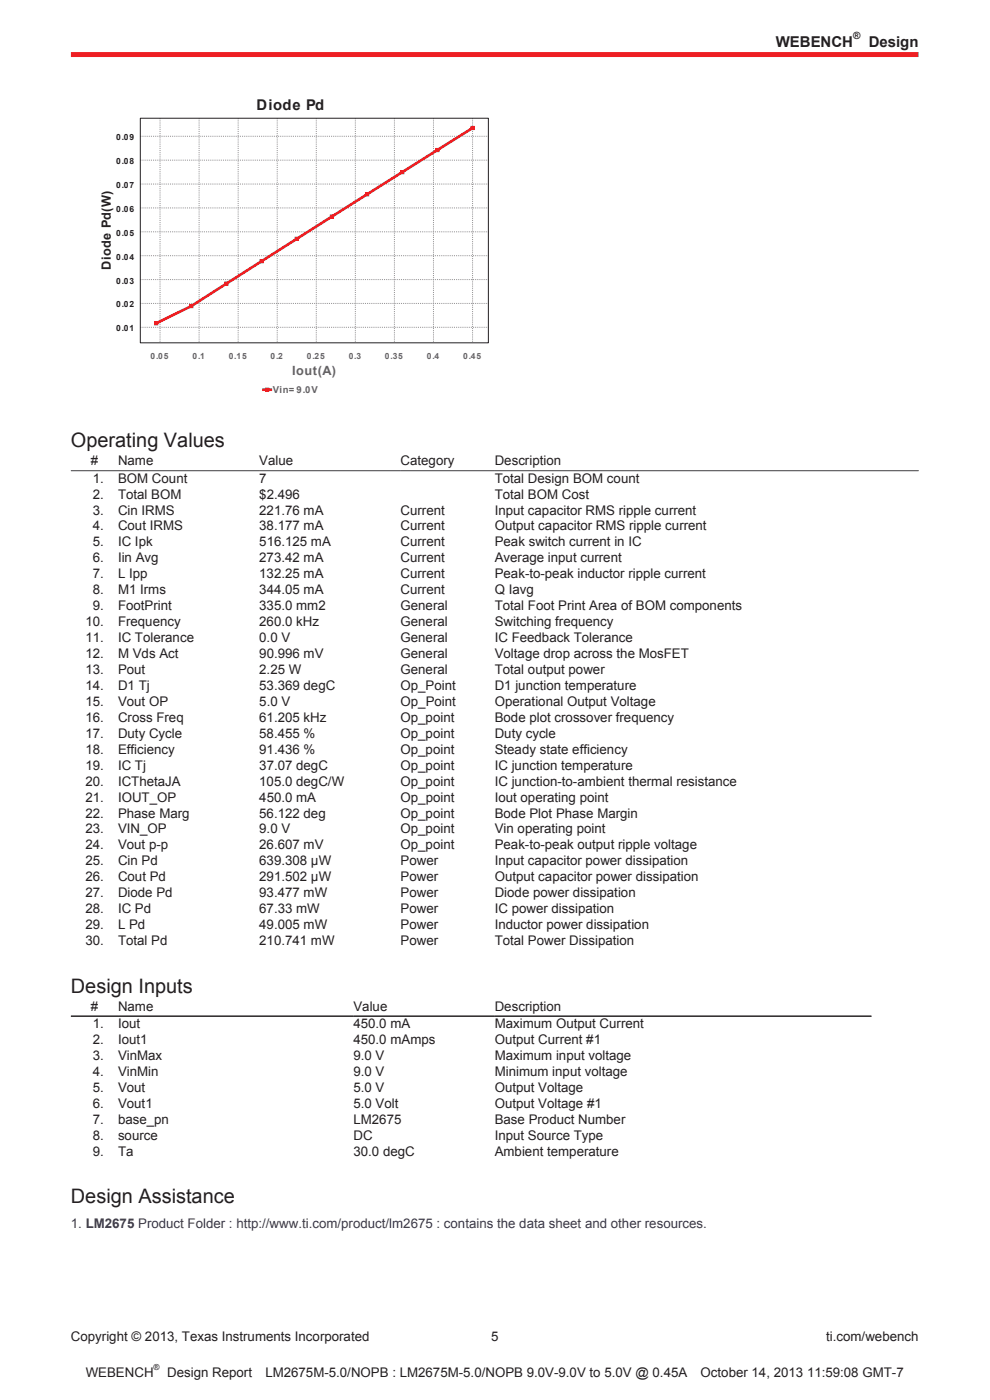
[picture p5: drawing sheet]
<svg xmlns="http://www.w3.org/2000/svg" width="210mm" height="297mm" viewBox="0 0 210 297" stroke-linecap="round" stroke-linejoin="round" font-family="sans-serif">
<defs><g id="words">
<g font-size="4.2" fill="#231f20">
<text x="15" y="94.9">Operating Values</text>
<text x="15" y="210.6">Design Inputs</text>
<text x="15" y="255.2">Design Assistance</text>
</g>
<g font-size="3.2" fill="#231f20">
<text x="164.6" y="9.9">WEBENCH</text>
<text x="184.3" y="9.9">Design</text>
</g>
<text font-size="3.1" fill="#231f20" x="54.4" y="23.4">Diode Pd</text>
<g font-size="2.8" fill="#231f20">
<text x="19.3" y="98.7">#</text>
<text x="25" y="98.7">Name</text>
<text x="55" y="98.7">Value</text>
<text x="85" y="98.7">Category</text>
<text x="104.9" y="98.7">Description</text>
<text x="19.7" y="102.4">1.</text>
<text x="19.7" y="105.8">2.</text>
<text x="25" y="102.4">BOM Count</text>
<text x="25" y="105.8">Total BOM</text>
<text x="55" y="102.4">7</text>
<text x="55" y="105.8">$2.496</text>
<text x="104.9" y="105.8">Total BOM Cost</text>
<text x="104.9" y="102.4">Total Design BOM count</text>
<text x="19.7" y="109.2">3.</text>
<text x="19.7" y="112.5">4.</text>
<text x="25" y="109.2">Cin IRMS</text>
<text x="25" y="112.5">Cout IRMS</text>
<text x="55" y="109.2">221.76 mA</text>
<text x="55" y="112.5">38.177 mA</text>
<text x="85" y="109.2">Current</text>
<text x="85" y="112.5">Current</text>
<text x="104.9" y="109.2">Input capacitor RMS ripple current</text>
<text x="104.9" y="112.5">Output capacitor RMS ripple current</text>
<text x="19.7" y="115.9">5.</text>
<text x="19.7" y="119.3">6.</text>
<text x="25" y="115.9">IC Ipk</text>
<text x="25" y="119.3">Iin Avg</text>
<text x="55" y="119.3">273.42 mA</text>
<text x="55" y="115.9">516.125 mA</text>
<text x="85" y="119.3">Current</text>
<text x="85" y="115.9">Current</text>
<text x="104.9" y="119.3">Average input current</text>
<text x="104.9" y="115.9">Peak switch current in IC</text>
<text x="19.7" y="122.7">7.</text>
<text x="25" y="122.7">L Ipp</text>
<text x="55" y="122.7">132.25 mA</text>
<text x="85" y="122.7">Current</text>
<text x="104.9" y="122.7">Peak-to-peak inductor ripple current</text>
<text x="19.7" y="126.1">8.</text>
<text x="19.7" y="129.5">9.</text>
<text x="25" y="126.1">M1 Irms</text>
<text x="25" y="129.5">FootPrint</text>
<text x="55" y="129.5">335.0 mm2</text>
<text x="55" y="126.1">344.05 mA</text>
<text x="85" y="129.5">General</text>
<text x="85" y="126.1">Current</text>
<text x="104.9" y="129.5">Total Foot Print Area of BOM components</text>
<text x="104.9" y="126.1">Q Iavg</text>
<text x="18.1" y="132.8">10.</text>
<text x="18.1" y="136.2">11.</text>
<text x="25" y="132.8">Frequency</text>
<text x="25" y="136.2">IC Tolerance</text>
<text x="55" y="136.2">0.0 V</text>
<text x="55" y="132.8">260.0 kHz</text>
<text x="85" y="132.8">General</text>
<text x="85" y="136.2">General</text>
<text x="104.9" y="132.8">Switching frequency</text>
<text x="104.9" y="136.2">IC Feedback Tolerance</text>
<text x="18.1" y="139.6">12.</text>
<text x="18.1" y="143">13.</text>
<text x="25" y="139.6">M Vds Act</text>
<text x="25" y="143">Pout</text>
<text x="55" y="143">2.25 W</text>
<text x="55" y="139.6">90.996 mV</text>
<text x="85" y="143">General</text>
<text x="85" y="139.6">General</text>
<text x="104.9" y="143">Total output power</text>
<text x="104.9" y="139.6">Voltage drop across the MosFET</text>
<text x="18.1" y="146.4">14.</text>
<text x="18.1" y="149.8">15.</text>
<text x="25" y="146.4">D1 Tj</text>
<text x="25" y="149.8">Vout OP</text>
<text x="55" y="146.4">53.369 degC</text>
<text x="55" y="149.8">5.0 V</text>
<text x="85" y="146.4">Op_Point</text>
<text x="85" y="149.8">Op_Point</text>
<text x="104.9" y="146.4">D1 junction temperature</text>
<text x="104.9" y="149.8">Operational Output Voltage</text>
<text x="18.1" y="153.1">16.</text>
<text x="25" y="153.1">Cross Freq</text>
<text x="55" y="153.1">61.205 kHz</text>
<text x="85" y="153.1">Op_point</text>
<text x="104.9" y="153.1">Bode plot crossover frequency</text>
<text x="18.1" y="156.5">17.</text>
<text x="18.1" y="159.9">18.</text>
<text x="25" y="156.5">Duty Cycle</text>
<text x="25" y="159.9">Efficiency</text>
<text x="55" y="156.5">58.455 %</text>
<text x="55" y="159.9">91.436 %</text>
<text x="85" y="156.5">Op_point</text>
<text x="85" y="159.9">Op_point</text>
<text x="104.9" y="156.5">Duty cycle</text>
<text x="104.9" y="159.9">Steady state efficiency</text>
<text x="18.1" y="163.3">19.</text>
<text x="18.1" y="166.7">20.</text>
<text x="25" y="163.3">IC Tj</text>
<text x="25" y="166.7">ICThetaJA</text>
<text x="55" y="166.7">105.0 degC/W</text>
<text x="55" y="163.3">37.07 degC</text>
<text x="85" y="163.3">Op_point</text>
<text x="85" y="166.7">Op_point</text>
<text x="104.9" y="163.3">IC junction temperature</text>
<text x="104.9" y="166.7">IC junction-to-ambient thermal resistance</text>
<text x="18.1" y="170">21.</text>
<text x="18.1" y="173.4">22.</text>
<text x="25" y="170">IOUT_OP</text>
<text x="25" y="173.4">Phase Marg</text>
<text x="55" y="173.4">56.122 deg</text>
<text x="55" y="170">450.0 mA</text>
<text x="85" y="173.4">Op_point</text>
<text x="85" y="170">Op_point</text>
<text x="104.9" y="173.4">Bode Plot Phase Margin</text>
<text x="104.9" y="170">Iout operating point</text>
<text x="18.1" y="176.8">23.</text>
<text x="25" y="176.8">VIN_OP</text>
<text x="55" y="176.8">9.0 V</text>
<text x="85" y="176.8">Op_point</text>
<text x="104.9" y="176.8">Vin operating point</text>
<text x="18.1" y="180.2">24.</text>
<text x="18.1" y="183.6">25.</text>
<text x="25" y="180.2">Vout p-p</text>
<text x="25" y="183.6">Cin Pd</text>
<text x="55" y="183.6">639.308 µW</text>
<text x="55" y="180.2">26.607 mV</text>
<text x="85" y="183.6">Power</text>
<text x="85" y="180.2">Op_point</text>
<text x="104.9" y="183.6">Input capacitor power dissipation</text>
<text x="104.9" y="180.2">Peak-to-peak output ripple voltage</text>
<text x="18.1" y="187">26.</text>
<text x="18.1" y="190.3">27.</text>
<text x="25" y="187">Cout Pd</text>
<text x="25" y="190.3">Diode Pd</text>
<text x="55" y="190.3">93.477 mW</text>
<text x="55" y="187">291.502 µW</text>
<text x="85" y="190.3">Power</text>
<text x="85" y="187">Power</text>
<text x="104.9" y="190.3">Diode power dissipation</text>
<text x="104.9" y="187">Output capacitor power dissipation</text>
<text x="18.1" y="193.7">28.</text>
<text x="18.1" y="197.1">29.</text>
<text x="25" y="193.7">IC Pd</text>
<text x="25" y="197.1">L Pd</text>
<text x="55" y="197.1">49.005 mW</text>
<text x="55" y="193.7">67.33 mW</text>
<text x="85" y="197.1">Power</text>
<text x="85" y="193.7">Power</text>
<text x="104.9" y="197.1">Inductor power dissipation</text>
<text x="104.9" y="193.7">IC power dissipation</text>
<text x="18.1" y="200.5">30.</text>
<text x="25" y="200.5">Total Pd</text>
<text x="55" y="200.5">210.741 mW</text>
<text x="85" y="200.5">Power</text>
<text x="104.9" y="200.5">Total Power Dissipation</text>
<text x="19.3" y="214.4">#</text>
<text x="25" y="214.4">Name</text>
<text x="75" y="214.4">Value</text>
<text x="104.9" y="214.4">Description</text>
<text x="19.7" y="218.1">1.</text>
<text x="19.7" y="221.5">2.</text>
<text x="25" y="218.1">Iout</text>
<text x="25" y="221.5">Iout1</text>
<text x="75" y="218.1">450.0 mA</text>
<text x="75" y="221.5">450.0 mAmps</text>
<text x="104.9" y="221.5">Output Current #1</text>
<text x="104.9" y="218.1">Maximum Output Current</text>
<text x="19.7" y="224.9">3.</text>
<text x="25" y="224.9">VinMax</text>
<text x="75" y="224.9">9.0 V</text>
<text x="104.9" y="224.9">Maximum input voltage</text>
<text x="19.7" y="228.2">4.</text>
<text x="19.7" y="231.6">5.</text>
<text x="25" y="228.2">VinMin</text>
<text x="25" y="231.6">Vout</text>
<text x="75" y="228.2">9.0 V</text>
<text x="75" y="231.6">5.0 V</text>
<text x="104.9" y="228.2">Minimum input voltage</text>
<text x="104.9" y="231.6">Output Voltage</text>
<text x="19.7" y="235">6.</text>
<text x="19.7" y="238.4">7.</text>
<text x="25" y="235">Vout1</text>
<text x="25" y="238.4">base_pn</text>
<text x="75" y="238.4">LM2675</text>
<text x="75" y="235">5.0 Volt</text>
<text x="104.9" y="238.4">Base Product Number</text>
<text x="104.9" y="235">Output Voltage #1</text>
<text x="19.7" y="241.8">8.</text>
<text x="19.7" y="245.2">9.</text>
<text x="25" y="241.8">source</text>
<text x="25" y="245.2">Ta</text>
<text x="75" y="241.8">DC</text>
<text x="75" y="245.2">30.0 degC</text>
<text x="104.9" y="241.8">Input Source Type</text>
<text x="104.9" y="245.2">Ambient temperature</text>
<text x="15" y="284.4">Copyright © 2013, Texas Instruments Incorporated</text>
<text x="104.2" y="284.4">5</text>
<text x="175.3" y="284.4">ti.com/webench</text>
<text x="18.2" y="292">WEBENCH</text>
<text x="35.5" y="292">Design Report</text>
<text x="56.3" y="292">LM2675M-5.0/NOPB : LM2675M-5.0/NOPB 9.0V-9.0V to 5.0V @ 0.45A</text>
<text x="148.6" y="292">October 14, 2013 11:59:08 GMT-7</text>
</g>
<text font-size="2.8" fill="#272872" x="15" y="260.5">1. LM2675 Product Folder : http://www.ti.com/product/lm2675 : contains the data sheet and other resources.</text>
<text font-size="2.7" fill="#231f20" x="23.5" y="57.3" transform="rotate(-90 23.5 57.3)">Diode Pd(W)</text>
<text font-size="2.7" fill="#636366" x="61.9" y="79.6">Iout(A)</text>
<text font-size="2.1" fill="#231f20" x="180.9" y="8.3">®</text>
<text font-size="2" fill="#636366" x="57.9" y="83.4">Vin= 9.0V</text>
<g font-size="1.8" fill="#231f20">
<text x="24.6" y="29.8">0.09</text>
<text x="24.6" y="34.8">0.08</text>
<text x="24.6" y="39.9">0.07</text>
<text x="24.6" y="45">0.06</text>
<text x="24.6" y="50">0.05</text>
<text x="24.6" y="55.1">0.04</text>
<text x="24.6" y="65.2">0.02</text>
<text x="24.6" y="60.2">0.03</text>
<text x="24.6" y="70.3">0.01</text>
<text x="32.6" y="290.5">®</text>
</g>
<g font-size="1.8" fill="#636366">
<text x="31.9" y="76.2">0.05</text>
<text x="40.8" y="76.2">0.1</text>
<text x="48.5" y="76.2">0.15</text>
<text x="57.4" y="76.2">0.2</text>
<text x="65.1" y="76.2">0.25</text>
<text x="74" y="76.2">0.3</text>
<text x="81.7" y="76.2">0.35</text>
<text x="90.5" y="76.2">0.4</text>
<text x="98.2" y="76.2">0.45</text>
</g>
</g></defs>
<path d="M15 11.6h179.8" fill="none" stroke="#ee1f23" stroke-width="1.1" stroke-linecap="butt"/>
<g fill="#fff">
<path d="M15 16.9h89.9v67.4h-89.9z"/>
<path d="M55.5 81.2h12.3v3h-12.3z"/>
</g>
<path d="M55.9 82.7h1.5" fill="none" stroke="#ee1f23" stroke-width=".56"/>
<path d="M56.3 82.3h.7v.7h-.7z" fill="#ee1f23"/>
<path d="M56.3 82.3h.7v.7h-.7z" fill="none" stroke="#ee1f23" stroke-width=".21"/>
<path d="M29.8 25.1h73.8v47.6h-73.8z" fill="#fff"/>
<g fill="none" stroke="#939598" stroke-width=".21" stroke-dasharray=".2 .2" stroke-linecap="butt">
<path d="M29.8 39h73.8M29.8 34h73.8M29.8 28.9h73.8M33.9 25.1v47.6M42.2 25.1v47.6M50.5 25.1v47.6M58.8 25.1v47.6M67.1 25.1v47.6M75.4 25.1v47.6M83.7 25.1v47.6M92 25.1v47.6M100.2 25.1v47.6"/>
<path d="M29.8 59.3h73.8M29.8 54.2h73.8M29.8 49.2h73.8M29.8 44.1h73.8M29.8 69.4h73.8M29.8 64.4h73.8"/>
</g>
<path d="M100.2 27.2l-59.6 37.7-7.5 3.7" fill="none" stroke="#ee1f23" stroke-width=".56"/>
<path d="M32.8 68.2h.7v.7h-.7z" fill="#ee1f23"/>
<path d="M32.8 68.2h.7v.7h-.7z" fill="none" stroke="#ee1f23" stroke-width=".21"/>
<path d="M40.2 64.6h.7v.7h-.7z" fill="#ee1f23"/>
<path d="M40.2 64.6h.7v.7h-.7z" fill="none" stroke="#ee1f23" stroke-width=".21"/>
<path d="M47.7 59.8h.7v.7h-.7z" fill="#ee1f23"/>
<path d="M47.7 59.8h.7v.7h-.7z" fill="none" stroke="#ee1f23" stroke-width=".21"/>
<path d="M55.2 55.1h.6v.6h-.6z" fill="#ee1f23"/>
<path d="M55.2 55.1h.6v.6h-.6z" fill="none" stroke="#ee1f23" stroke-width=".21"/>
<path d="M62.6 50.3h.7v.7h-.7z" fill="#ee1f23"/>
<path d="M62.6 50.3h.7v.7h-.7z" fill="none" stroke="#ee1f23" stroke-width=".21"/>
<path d="M70.1 45.6h.6v.7h-.6z" fill="#ee1f23"/>
<path d="M70.1 45.6h.6v.7h-.6z" fill="none" stroke="#ee1f23" stroke-width=".21"/>
<path d="M77.5 40.9h.7v.7h-.7z" fill="#ee1f23"/>
<path d="M77.5 40.9h.7v.7h-.7z" fill="none" stroke="#ee1f23" stroke-width=".21"/>
<path d="M85 36.2h.7v.7h-.7z" fill="#ee1f23"/>
<path d="M85 36.2h.7v.7h-.7z" fill="none" stroke="#ee1f23" stroke-width=".21"/>
<path d="M92.4 31.5h.7v.7h-.7z" fill="#ee1f23"/>
<path d="M92.4 31.5h.7v.7h-.7z" fill="none" stroke="#ee1f23" stroke-width=".21"/>
<path d="M99.9 26.8h.7v.7h-.7z" fill="#ee1f23"/>
<path d="M99.9 26.8h.7v.7h-.7z" fill="none" stroke="#ee1f23" stroke-width=".21"/>
<path d="M29.8 25.1h73.8v47.6h-73.8z" fill="none" stroke="#231f20" stroke-width=".21"/>
<path d="M15 99.8h179.8" fill="none" stroke="#66676a" stroke-width=".26"/>
<path d="M15 215.6h169.9" fill="none" stroke="#231f20" stroke-width=".26"/>
<use href="#words"/>
</svg>
